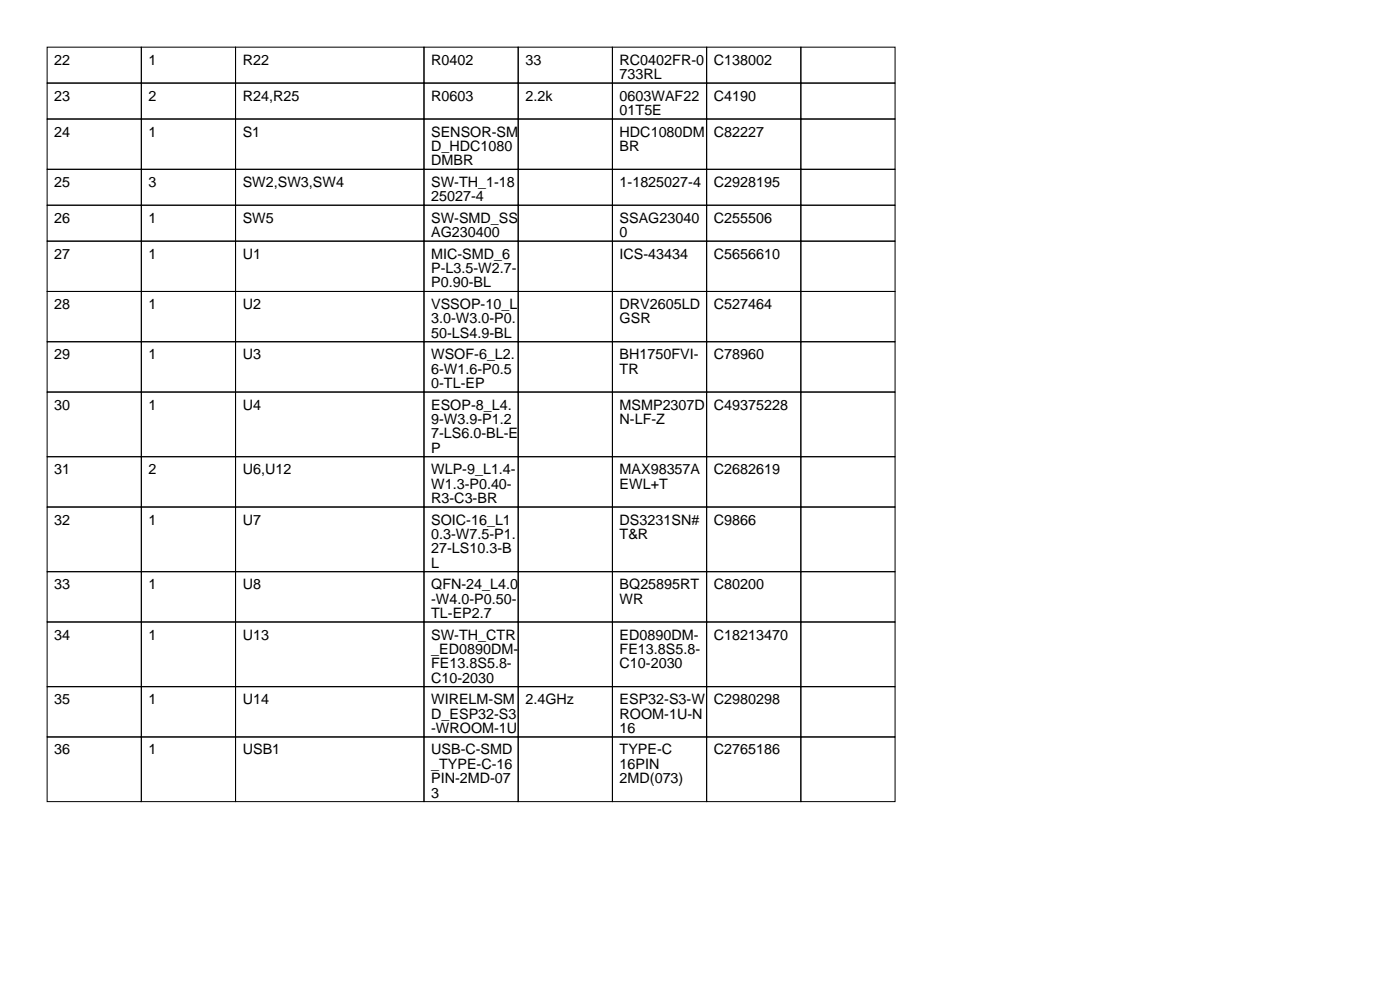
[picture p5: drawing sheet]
<svg xmlns="http://www.w3.org/2000/svg" width="297mm" height="210mm" viewBox="0 0 297 210" stroke-linecap="round" stroke-linejoin="round" font-family="sans-serif">
<defs><g id="words">
<g font-size="3">
<text x="11.5" y="13.7">22</text>
<text x="31.5" y="13.7">1</text>
<text x="51.5" y="13.7">R22</text>
<text x="91.5" y="13.7">R0402</text>
<text x="111.5" y="13.7">33</text>
<text x="131.5" y="13.7">RC0402FR-0</text>
<text x="131.5" y="16.8">733RL</text>
<text x="151.5" y="13.7">C138002</text>
<text x="11.5" y="21.3">23</text>
<text x="31.5" y="21.3">2</text>
<text x="51.5" y="21.3">R24,R25</text>
<text x="91.5" y="21.3">R0603</text>
<text x="111.5" y="21.3">2.2k</text>
<text x="131.5" y="21.3">0603WAF22</text>
<text x="151.5" y="21.3">C4190</text>
<text x="11.5" y="29">24</text>
<text x="31.5" y="29">1</text>
<text x="51.5" y="29">S1</text>
<text x="91.5" y="29">SENSOR-SM</text>
<text x="131.5" y="24.4">01T5E</text>
<text x="131.5" y="29">HDC1080DM</text>
<text x="151.5" y="29">C82227</text>
<text x="91.5" y="32">D_HDC1080</text>
<text x="91.5" y="35.1">DMBR</text>
<text x="131.5" y="32">BR</text>
<text x="11.5" y="39.6">25</text>
<text x="31.5" y="39.6">3</text>
<text x="51.5" y="39.6">SW2,SW3,SW4</text>
<text x="91.5" y="39.6">SW-TH_1-18</text>
<text x="131.5" y="39.6">1-1825027-4</text>
<text x="151.5" y="39.6">C2928195</text>
<text x="11.5" y="47.2">26</text>
<text x="31.5" y="47.2">1</text>
<text x="51.5" y="47.2">SW5</text>
<text x="91.5" y="42.7">25027-4</text>
<text x="91.5" y="47.2">SW-SMD_SS</text>
<text x="131.5" y="47.2">SSAG23040</text>
<text x="151.5" y="47.2">C255506</text>
<text x="91.5" y="50.3">AG230400</text>
<text x="131.5" y="50.3">0</text>
<text x="11.5" y="54.9">27</text>
<text x="31.5" y="54.9">1</text>
<text x="51.5" y="54.9">U1</text>
<text x="91.5" y="54.9">MIC-SMD_6</text>
<text x="91.5" y="57.9">P-L3.5-W2.7-</text>
<text x="131.5" y="54.9">ICS-43434</text>
<text x="151.5" y="54.9">C5656610</text>
<text x="11.5" y="65.5">28</text>
<text x="31.5" y="65.5">1</text>
<text x="51.5" y="65.5">U2</text>
<text x="91.5" y="61">P0.90-BL</text>
<text x="91.5" y="65.5">VSSOP-10_L</text>
<text x="131.5" y="65.5">DRV2605LD</text>
<text x="151.5" y="65.5">C527464</text>
<text x="91.5" y="68.6">3.0-W3.0-P0.</text>
<text x="91.5" y="71.6">50-LS4.9-BL</text>
<text x="131.5" y="68.6">GSR</text>
<text x="11.5" y="76.2">29</text>
<text x="31.5" y="76.2">1</text>
<text x="51.5" y="76.2">U3</text>
<text x="91.5" y="76.2">WSOF-6_L2.</text>
<text x="131.5" y="76.2">BH1750FVI-</text>
<text x="151.5" y="76.2">C78960</text>
<text x="91.5" y="79.3">6-W1.6-P0.5</text>
<text x="91.5" y="82.3">0-TL-EP</text>
<text x="131.5" y="79.3">TR</text>
<text x="11.5" y="86.9">30</text>
<text x="31.5" y="86.9">1</text>
<text x="51.5" y="86.9">U4</text>
<text x="91.5" y="86.9">ESOP-8_L4.</text>
<text x="91.5" y="89.9">9-W3.9-P1.2</text>
<text x="131.5" y="86.9">MSMP2307D</text>
<text x="131.5" y="89.9">N-LF-Z</text>
<text x="151.5" y="86.9">C49375228</text>
<text x="91.5" y="93">7-LS6.0-BL-E</text>
<text x="11.5" y="100.6">31</text>
<text x="31.5" y="100.6">2</text>
<text x="51.5" y="100.6">U6,U12</text>
<text x="91.5" y="96">P</text>
<text x="91.5" y="100.6">WLP-9_L1.4-</text>
<text x="131.5" y="100.6">MAX98357A</text>
<text x="151.5" y="100.6">C2682619</text>
<text x="91.5" y="103.6">W1.3-P0.40-</text>
<text x="91.5" y="106.7">R3-C3-BR</text>
<text x="131.5" y="103.6">EWL+T</text>
<text x="11.5" y="111.3">32</text>
<text x="31.5" y="111.3">1</text>
<text x="51.5" y="111.3">U7</text>
<text x="91.5" y="111.3">SOIC-16_L1</text>
<text x="131.5" y="111.3">DS3231SN#</text>
<text x="151.5" y="111.3">C9866</text>
<text x="91.5" y="114.3">0.3-W7.5-P1.</text>
<text x="91.5" y="117.4">27-LS10.3-B</text>
<text x="131.5" y="114.3">T&amp;R</text>
<text x="11.5" y="125">33</text>
<text x="31.5" y="125">1</text>
<text x="51.5" y="125">U8</text>
<text x="91.5" y="120.4">L</text>
<text x="91.5" y="125">QFN-24_L4.0</text>
<text x="131.5" y="125">BQ25895RT</text>
<text x="151.5" y="125">C80200</text>
<text x="91.5" y="128">-W4.0-P0.50-</text>
<text x="91.5" y="131.1">TL-EP2.7</text>
<text x="131.5" y="128">WR</text>
<text x="11.5" y="135.6">34</text>
<text x="31.5" y="135.6">1</text>
<text x="51.5" y="135.6">U13</text>
<text x="91.5" y="135.6">SW-TH_CTR</text>
<text x="131.5" y="135.6">ED0890DM-</text>
<text x="151.5" y="135.6">C18213470</text>
<text x="91.5" y="138.7">_ED0890DM-</text>
<text x="91.5" y="141.7">FE13.8S5.8-</text>
<text x="131.5" y="138.7">FE13.8S5.8-</text>
<text x="131.5" y="141.7">C10-2030</text>
<text x="11.5" y="149.4">35</text>
<text x="31.5" y="149.4">1</text>
<text x="51.5" y="149.4">U14</text>
<text x="91.5" y="144.8">C10-2030</text>
<text x="91.5" y="149.4">WIRELM-SM</text>
<text x="111.5" y="149.4">2.4GHz</text>
<text x="131.5" y="149.4">ESP32-S3-W</text>
<text x="151.5" y="149.4">C2980298</text>
<text x="91.5" y="152.4">D_ESP32-S3</text>
<text x="91.5" y="155.5">-WROOM-1U</text>
<text x="131.5" y="152.4">ROOM-1U-N</text>
<text x="131.5" y="155.5">16</text>
<text x="11.5" y="160">36</text>
<text x="31.5" y="160">1</text>
<text x="51.5" y="160">USB1</text>
<text x="91.5" y="160">USB-C-SMD</text>
<text x="131.5" y="160">TYPE-C</text>
<text x="151.5" y="160">C2765186</text>
<text x="91.5" y="163.1">_TYPE-C-16</text>
<text x="91.5" y="166.1">PIN-2MD-07</text>
<text x="131.5" y="163.1">16PIN</text>
<text x="131.5" y="166.1">2MD(073)</text>
<text x="91.5" y="169.2">3</text>
</g>
</g></defs>
<g fill="none" stroke="#000" stroke-width=".21">
<path d="M10 10h20v7.6h-20zM10 17.6h20v7.6h-20zM30 10h20v7.6h-20zM30 17.6h20v7.6h-20zM50 10h40v7.6h-40zM50 17.6h40v7.6h-40zM90 10h20v7.6h-20zM90 17.6h20v7.6h-20zM110 10h20v7.6h-20zM110 17.6h20v7.6h-20zM130 10h20v7.6h-20zM130 17.6h20v7.6h-20z"/>
<path d="M150 10h20v7.6h-20zM150 17.6h20v7.6h-20zM170 10h20v7.6h-20zM170 17.6h20v7.6h-20zM10 25.2h20v10.7h-20zM10 35.9h20v7.6h-20zM30 25.2h20v10.7h-20zM30 35.9h20v7.6h-20zM50 25.2h40v10.7h-40zM50 35.9h40v7.6h-40zM90 25.2h20v10.7h-20zM90 35.9h20v7.6h-20z"/>
<path d="M110 25.2h20v10.7h-20zM110 35.9h20v7.6h-20zM130 25.2h20v10.7h-20zM130 35.9h20v7.6h-20zM150 25.2h20v10.7h-20zM150 35.9h20v7.6h-20zM170 25.2h20v10.7h-20zM170 35.9h20v7.6h-20zM10 43.5h20v7.6h-20zM10 51.1h20v10.7h-20zM30 43.5h20v7.6h-20zM30 51.1h20v10.7h-20z"/>
<path d="M50 43.5h40v7.6h-40zM50 51.1h40v10.7h-40zM90 43.5h20v7.6h-20zM90 51.1h20v10.7h-20zM110 43.5h20v7.6h-20zM110 51.1h20v10.7h-20zM130 43.5h20v7.6h-20zM130 51.1h20v10.7h-20zM150 43.5h20v7.6h-20zM150 51.1h20v10.7h-20zM170 43.5h20v7.6h-20zM170 51.1h20v10.7h-20z"/>
<path d="M10 61.8h20v10.7h-20zM10 72.5h20v10.7h-20zM30 61.8h20v10.7h-20zM30 72.5h20v10.7h-20zM50 61.8h40v10.7h-40zM50 72.5h40v10.7h-40zM90 61.8h20v10.7h-20zM90 72.5h20v10.7h-20zM110 61.8h20v10.7h-20zM110 72.5h20v10.7h-20zM130 61.8h20v10.7h-20zM130 72.5h20v10.7h-20z"/>
<path d="M150 61.8h20v10.7h-20zM150 72.5h20v10.7h-20zM170 61.8h20v10.7h-20zM170 72.5h20v10.7h-20zM10 83.2h20v13.7h-20zM10 96.9h20v10.6h-20zM30 83.2h20v13.7h-20zM30 96.9h20v10.6h-20zM50 83.2h40v13.7h-40zM50 96.9h40v10.6h-40zM90 83.2h20v13.7h-20zM90 96.9h20v10.6h-20z"/>
<path d="M110 83.2h20v13.7h-20zM110 96.9h20v10.6h-20zM130 83.2h20v13.7h-20zM130 96.9h20v10.6h-20zM150 83.2h20v13.7h-20zM150 96.9h20v10.6h-20zM170 83.2h20v13.7h-20zM170 96.9h20v10.6h-20zM10 107.5h20v13.8h-20zM30 107.5h20v13.8h-20zM50 107.5h40v13.8h-40zM90 107.5h20v13.8h-20z"/>
<path d="M110 107.5h20v13.8h-20zM130 107.5h20v13.8h-20zM150 107.5h20v13.8h-20zM170 107.5h20v13.8h-20zM10 121.3h20v10.6h-20zM10 131.9h20v13.7h-20zM30 121.3h20v10.6h-20zM30 131.9h20v13.7h-20zM50 121.3h40v10.6h-40zM50 131.9h40v13.7h-40zM90 121.3h20v10.6h-20zM90 131.9h20v13.7h-20z"/>
<path d="M110 121.3h20v10.6h-20zM110 131.9h20v13.7h-20zM130 121.3h20v10.6h-20zM130 131.9h20v13.7h-20zM150 121.3h20v10.6h-20zM150 131.9h20v13.7h-20zM170 121.3h20v10.6h-20zM170 131.9h20v13.7h-20zM10 145.6h20v10.7h-20zM10 156.3h20v13.7h-20zM30 145.6h20v10.7h-20zM30 156.3h20v13.7h-20z"/>
<path d="M50 145.6h40v10.7h-40zM50 156.3h40v13.7h-40zM90 145.6h20v10.7h-20zM90 156.3h20v13.7h-20zM110 145.6h20v10.7h-20zM110 156.3h20v13.7h-20zM130 145.6h20v10.7h-20zM130 156.3h20v13.7h-20zM150 145.6h20v10.7h-20zM150 156.3h20v13.7h-20zM170 145.6h20v10.7h-20zM170 156.3h20v13.7h-20z"/>
</g>
<use href="#words"/>
</svg>
